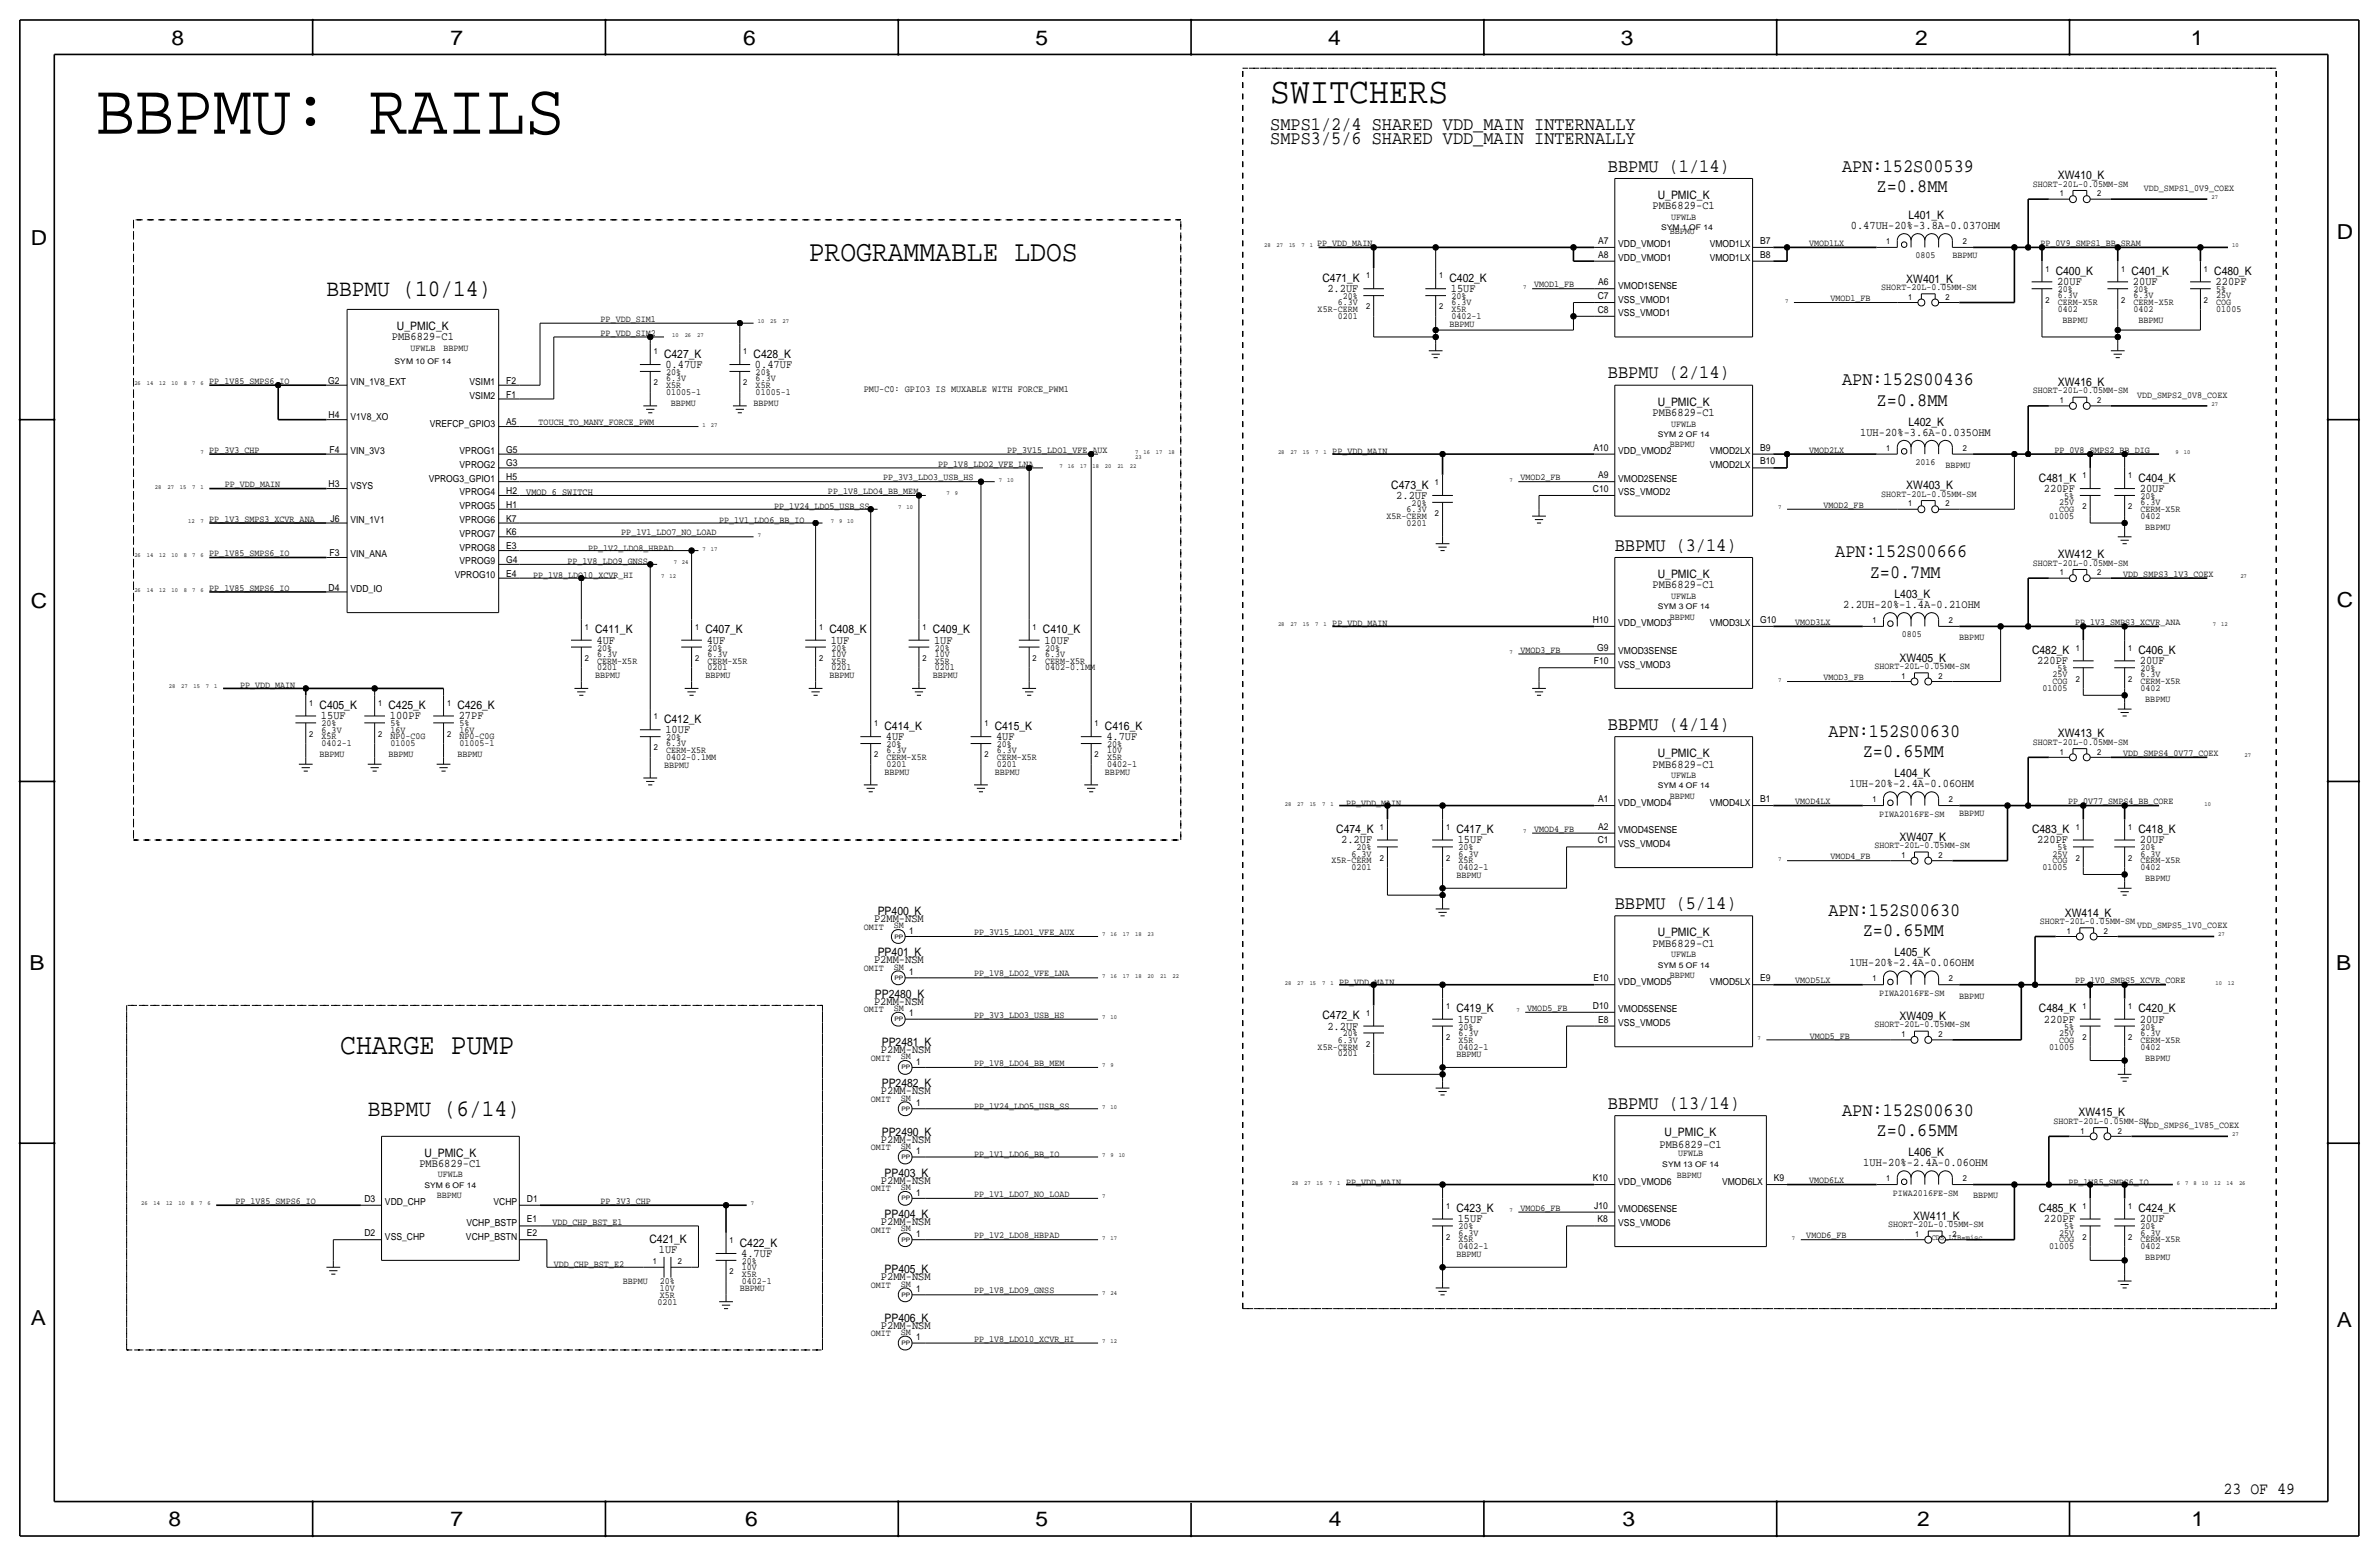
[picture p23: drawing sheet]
<svg xmlns="http://www.w3.org/2000/svg" width="877mm" height="574mm" viewBox="0 0 877 574" stroke-linecap="round" stroke-linejoin="round" font-family="sans-serif">
<defs><g id="words">
<text font-size="26.9" x="35.3" y="49.3">BBPMU: RAILS</text>
<text font-size="13.6" x="468.3" y="37.8">SWITCHERS</text>
<g font-size="10.9">
<text x="298.1" y="96.3">PROGRAMMABLE LDOS</text>
<text x="125.4" y="388.4">CHARGE PUMP</text>
</g>
<g font-size="8.7">
<text x="120.3" y="109">BBPMU (10/14)</text>
<text x="135.6" y="411.2">BBPMU (6/14)</text>
</g>
<g font-size="7.6">
<text x="63.2" y="16.5">8</text>
<text x="166.1" y="16.5">7</text>
<text x="274" y="16.5">6</text>
<text x="381.7" y="16.5">5</text>
<text x="489.7" y="16.5">4</text>
<text x="597.6" y="16.5">3</text>
<text x="706.1" y="16.5">2</text>
<text x="807.7" y="16.5">1</text>
<text x="861.5" y="88.1">D</text>
<text x="11.4" y="90.4">D</text>
<text x="11.4" y="224.3">C</text>
<text x="861.5" y="223.8">C</text>
<text x="10.8" y="357.6">B</text>
<text x="861.3" y="357.4">B</text>
<text x="11.3" y="488.4">A</text>
<text x="861.5" y="489.2">A</text>
<text x="62.2" y="562.6">8</text>
<text x="166" y="562.6">7</text>
<text x="274.8" y="562.6">6</text>
<text x="381.7" y="562.6">5</text>
<text x="489.9" y="562.6">4</text>
<text x="598.1" y="562.6">3</text>
<text x="706.8" y="562.6">2</text>
<text x="807.9" y="562.6">1</text>
</g>
<g font-size="7">
<text x="468.3" y="48">SMPS1/2/4 SHARED VDD_MAIN INTERNALLY</text>
<text x="468.3" y="53.1">SMPS3/5/6 SHARED VDD_MAIN INTERNALLY</text>
<text x="592.8" y="63.2">BBPMU (1/14)</text>
<text x="679.1" y="63.3">APN:152S00539</text>
<text x="691.8" y="70.9">Z=0.8MM</text>
<text x="592.8" y="139.4">BBPMU (2/14)</text>
<text x="679.1" y="142">APN:152S00436</text>
<text x="691.8" y="149.6">Z=0.8MM</text>
<text x="595.3" y="202.9">BBPMU (3/14)</text>
<text x="676.6" y="205.5">APN:152S00666</text>
<text x="689.3" y="213.1">Z=0.7MM</text>
<text x="592.8" y="269">BBPMU (4/14)</text>
<text x="674.1" y="271.5">APN:152S00630</text>
<text x="686.8" y="279.1">Z=0.65MM</text>
<text x="595.3" y="335">BBPMU (5/14)</text>
<text x="674.1" y="337.6">APN:152S00630</text>
<text x="686.8" y="345.2">Z=0.65MM</text>
<text x="592.8" y="408.7">BBPMU (13/14)</text>
<text x="679.1" y="411.2">APN:152S00630</text>
<text x="691.8" y="418.9">Z=0.65MM</text>
</g>
<text font-size="6.2" x="819.7" y="550.8">23 OF 49</text>
<g font-size="4.3">
<text x="758.7" y="66">XW410_K</text>
<text x="609.3" y="77.2">PMB6829-C1</text>
<text x="611.2" y="73.4">U_PMIC_K</text>
<text x="703.5" y="80.8">L401_K</text>
<text x="682.4" y="84.3">0.47UH-20%-3.8A-0.037OHM</text>
<text x="757.9" y="101.3">C400_K</text>
<text x="785.8" y="101.3">C401_K</text>
<text x="816.3" y="101.3">C480_K</text>
<text x="487.5" y="103.9">C471_K</text>
<text x="489.4" y="107.7">2.2UF</text>
<text x="534.4" y="103.9">C402_K</text>
<text x="534.9" y="107.7">15UF</text>
<text x="702.8" y="104.1">XW401_K</text>
<text x="758.4" y="105.2">20UF</text>
<text x="786.3" y="105.2">20UF</text>
<text x="816.8" y="105.2">220PF</text>
<text x="144.4" y="125.5">PMB6829-C1</text>
<text x="146.3" y="121.7">U_PMIC_K</text>
<text x="244.8" y="131.8">C427_K</text>
<text x="277.8" y="131.8">C428_K</text>
<text x="245.3" y="135.6">0.47UF</text>
<text x="278.3" y="135.6">0.47UF</text>
<text x="758.7" y="142.2">XW416_K</text>
<text x="611.2" y="149.6">U_PMIC_K</text>
<text x="609.3" y="153.4">PMB6829-C1</text>
<text x="685.8" y="160.5">1UH-20%-3.6A-0.035OHM</text>
<text x="703.5" y="157">L402_K</text>
<text x="751.7" y="177.5">C481_K</text>
<text x="788.4" y="177.5">C404_K</text>
<text x="512.9" y="180.1">C473_K</text>
<text x="514.8" y="183.9">2.2UF</text>
<text x="702.8" y="180.3">XW403_K</text>
<text x="753.5" y="181.4">220PF</text>
<text x="788.9" y="181.4">20UF</text>
<text x="758.7" y="205.7">XW412_K</text>
<text x="611.2" y="213.1">U_PMIC_K</text>
<text x="609.3" y="216.9">PMB6829-C1</text>
<text x="698.5" y="220.5">L403_K</text>
<text x="679.6" y="224">2.2UH-20%-1.4A-0.21OHM</text>
<text x="219.4" y="233.4">C411_K</text>
<text x="260" y="233.4">C407_K</text>
<text x="305.8" y="233.4">C408_K</text>
<text x="343.9" y="233.4">C409_K</text>
<text x="384.5" y="233.4">C410_K</text>
<text x="219.9" y="237.2">4UF</text>
<text x="260.6" y="237.2">4UF</text>
<text x="306.3" y="237.2">1UF</text>
<text x="344.4" y="237.2">1UF</text>
<text x="385" y="237.2">10UF</text>
<text x="700.3" y="243.8">XW405_K</text>
<text x="749.2" y="241">C482_K</text>
<text x="751" y="244.9">220PF</text>
<text x="788.4" y="241">C406_K</text>
<text x="788.9" y="244.9">20UF</text>
<text x="117.8" y="261.4">C405_K</text>
<text x="143.2" y="261.4">C425_K</text>
<text x="168.6" y="261.4">C426_K</text>
<text x="118.3" y="265.2">15UF</text>
<text x="143.7" y="265.2">100PF</text>
<text x="169.1" y="265.2">27PF</text>
<text x="244.8" y="266.4">C412_K</text>
<text x="326.1" y="269">C414_K</text>
<text x="366.7" y="269">C415_K</text>
<text x="407.4" y="269">C416_K</text>
<text x="245.3" y="270.3">10UF</text>
<text x="326.6" y="272.8">4UF</text>
<text x="367.2" y="272.8">4UF</text>
<text x="407.9" y="272.8">4.7UF</text>
<text x="758.7" y="271.8">XW413_K</text>
<text x="611.2" y="279.1">U_PMIC_K</text>
<text x="609.3" y="283">PMB6829-C1</text>
<text x="698.5" y="286.5">L404_K</text>
<text x="681.9" y="290.1">1UH-20%-2.4A-0.06OHM</text>
<text x="492.6" y="307.1">C474_K</text>
<text x="494.5" y="310.9">2.2UF</text>
<text x="536.9" y="307.1">C417_K</text>
<text x="537.4" y="310.9">15UF</text>
<text x="700.3" y="309.9">XW407_K</text>
<text x="749.2" y="307.1">C483_K</text>
<text x="751" y="310.9">220PF</text>
<text x="788.4" y="307.1">C418_K</text>
<text x="788.9" y="310.9">20UF</text>
<text x="322.2" y="339.9">P2MM-NSM</text>
<text x="323.6" y="337.3">PP400_K</text>
<text x="761.2" y="337.8">XW414_K</text>
<text x="611.2" y="345.2">U_PMIC_K</text>
<text x="323.6" y="352.6">PP401_K</text>
<text x="609.3" y="349">PMB6829-C1</text>
<text x="698.5" y="352.6">L405_K</text>
<text x="322.2" y="355.1">P2MM-NSM</text>
<text x="681.9" y="356.1">1UH-20%-2.4A-0.06OHM</text>
<text x="322.2" y="370.3">P2MM-NSM</text>
<text x="322.5" y="367.8">PP2480_K</text>
<text x="487.5" y="375.7">C472_K</text>
<text x="536.9" y="373.1">C419_K</text>
<text x="537.4" y="376.9">15UF</text>
<text x="700.3" y="375.9">XW409_K</text>
<text x="751.7" y="373.1">C484_K</text>
<text x="753.5" y="376.9">220PF</text>
<text x="788.4" y="373.1">C420_K</text>
<text x="788.9" y="376.9">20UF</text>
<text x="489.4" y="379.5">2.2UF</text>
<text x="324.8" y="388.1">P2MM-NSM</text>
<text x="325.1" y="385.6">PP2481_K</text>
<text x="325.1" y="400.8">PP2482_K</text>
<text x="324.8" y="403.4">P2MM-NSM</text>
<text x="766.3" y="411.5">XW415_K</text>
<text x="325.1" y="418.6">PP2490_K</text>
<text x="613.7" y="418.8">U_PMIC_K</text>
<text x="324.8" y="421.1">P2MM-NSM</text>
<text x="611.8" y="423.1">PMB6829-C1</text>
<text x="154.6" y="430.3">PMB6829-C1</text>
<text x="156.5" y="426.5">U_PMIC_K</text>
<text x="686.9" y="429.8">1UH-20%-2.4A-0.06OHM</text>
<text x="703.5" y="426.2">L406_K</text>
<text x="324.8" y="436.4">P2MM-NSM</text>
<text x="326.1" y="433.8">PP403_K</text>
<text x="326.1" y="449.1">PP404_K</text>
<text x="536.9" y="446.8">C423_K</text>
<text x="705.3" y="449.6">XW411_K</text>
<text x="751.7" y="446.8">C485_K</text>
<text x="788.4" y="446.8">C424_K</text>
<text x="324.8" y="451.6">P2MM-NSM</text>
<text x="537.4" y="450.6">15UF</text>
<text x="753.5" y="450.6">220PF</text>
<text x="788.9" y="450.6">20UF</text>
<text x="239.4" y="458.2">C421_K</text>
<text x="272.7" y="459.5">C422_K</text>
<text x="242.9" y="462">1UF</text>
<text x="273.3" y="463.3">4.7UF</text>
<text x="324.8" y="471.9">P2MM-NSM</text>
<text x="326.1" y="469.4">PP405_K</text>
<text x="324.8" y="489.7">P2MM-NSM</text>
<text x="326.1" y="487.2">PP406_K</text>
</g>
<g font-size="3.5">
<text x="749.4" y="68.8">SHORT-20L-0.05MM-SM</text>
<text x="790.4" y="70.4">VDD_SMPS1_0V9_COEX</text>
<text x="616.1" y="81">UFWLB</text>
<text x="589.2" y="89.9">A7</text>
<text x="615.6" y="86.1">BBPMU</text>
<text x="648.9" y="89.9">B7</text>
<text x="485.6" y="90.7">PP_VDD_MAIN</text>
<text x="589.2" y="95">A8</text>
<text x="596.6" y="91.2">VDD_VMOD1</text>
<text x="630.3" y="91.2">VMOD1LX</text>
<text x="648.9" y="95">B8</text>
<text x="666.9" y="90.7">VMOD1LX</text>
<text x="706.2" y="95.2">0805</text>
<text x="719.8" y="95">BBPMU</text>
<text x="752.3" y="90.7">PP_0V9_SMPS1_BB_SRAM</text>
<text x="596.6" y="96.3">VDD_VMOD1</text>
<text x="630.3" y="96.3">VMOD1LX</text>
<text x="565.6" y="105.9">VMOD1_FB</text>
<text x="589.2" y="105.2">A6</text>
<text x="596.6" y="106.4">VMOD1SENSE</text>
<text x="693.6" y="106.9">SHORT-20L-0.05MM-SM</text>
<text x="758.6" y="107.7">20%</text>
<text x="786.6" y="107.7">20%</text>
<text x="817.1" y="107.7">5%</text>
<text x="493.2" y="112.5">6.3V</text>
<text x="495" y="110.2">20%</text>
<text x="535.1" y="112.5">6.3V</text>
<text x="535.1" y="110.2">20%</text>
<text x="589" y="110.2">C7</text>
<text x="596.6" y="111.5">VSS_VMOD1</text>
<text x="674.8" y="111">VMOD1_FB</text>
<text x="758.6" y="110">6.3V</text>
<text x="758.6" y="112.5">CERM-X5R</text>
<text x="786.6" y="110">6.3V</text>
<text x="786.6" y="112.5">CERM-X5R</text>
<text x="817.1" y="110">25V</text>
<text x="817.1" y="112.5">COG</text>
<text x="221.4" y="118.6">PP_VDD_SIM1</text>
<text x="485.8" y="115.1">X5R-CERM</text>
<text x="493.2" y="117.6">0201</text>
<text x="535.1" y="117.6">0402-1</text>
<text x="535.1" y="115.1">X5R</text>
<text x="589" y="115.3">C8</text>
<text x="596.6" y="116.6">VSS_VMOD1</text>
<text x="758.6" y="115.1">0402</text>
<text x="760.4" y="119.1">BBPMU</text>
<text x="786.6" y="115.1">0402</text>
<text x="788.4" y="119.1">BBPMU</text>
<text x="817.1" y="115.1">01005</text>
<text x="221.4" y="123.7">PP_VDD_SIM2</text>
<text x="534.4" y="120.4">BBPMU</text>
<text x="151.3" y="129.3">UFWLB</text>
<text x="163.5" y="129.3">BBPMU</text>
<text x="77.2" y="141.5">PP_1V85_SMPS6_IO</text>
<text x="121" y="141.5">G2</text>
<text x="129.2" y="142">VIN_1V8_EXT</text>
<text x="173.1" y="142">VSIM1</text>
<text x="186.6" y="141.5">F2</text>
<text x="245.6" y="138.2">20%</text>
<text x="245.6" y="143">X5R</text>
<text x="245.6" y="140.5">6.3V</text>
<text x="278.6" y="140.5">6.3V</text>
<text x="278.6" y="138.2">20%</text>
<text x="278.6" y="143">X5R</text>
<text x="173.1" y="147.1">VSIM2</text>
<text x="186.6" y="146.6">F1</text>
<text x="245.6" y="145.5">01005-1</text>
<text x="247.3" y="149.6">BBPMU</text>
<text x="277.8" y="149.6">BBPMU</text>
<text x="278.6" y="145.5">01005-1</text>
<text x="318.5" y="144.5">PMU-C0: GPIO3 IS MUXABLE WITH FORCE_PWM1</text>
<text x="749.4" y="145">SHORT-20L-0.05MM-SM</text>
<text x="787.9" y="146.6">VDD_SMPS2_0V8_COEX</text>
<text x="121.1" y="154.2">H4</text>
<text x="129.2" y="154.7">V1V8_XO</text>
<text x="158.4" y="157.2">VREFCP_GPIO3</text>
<text x="186.6" y="156.7">A5</text>
<text x="198.6" y="156.7">TOUCH_TO_MANY_FORCE_PWM</text>
<text x="616.1" y="157.2">UFWLB</text>
<text x="77.2" y="166.9">PP_3V3_CHP</text>
<text x="121.5" y="166.9">F4</text>
<text x="129.2" y="167.4">VIN_3V3</text>
<text x="169.4" y="167.4">VPROG1</text>
<text x="186.6" y="166.9">G5</text>
<text x="371.3" y="166.9">PP_3V15_LDO1_VFE_AUX</text>
<text x="491.2" y="167.4">PP_VDD_MAIN</text>
<text x="587.4" y="166.1">A10</text>
<text x="596.6" y="167.4">VDD_VMOD2</text>
<text x="615.6" y="164.8">BBPMU</text>
<text x="630.3" y="167.4">VMOD2LX</text>
<text x="648.9" y="166.1">B9</text>
<text x="666.9" y="166.9">VMOD2LX</text>
<text x="757.4" y="166.9">PP_0V8_SMPS2_BB_DIG</text>
<text x="169.4" y="172.5">VPROG2</text>
<text x="186.6" y="171.9">G3</text>
<text x="345.9" y="172">PP_1V8_LDO2_VFE_LNA</text>
<text x="630.3" y="172.5">VMOD2LX</text>
<text x="648.9" y="171.2">B10</text>
<text x="706.2" y="171.4">2016</text>
<text x="717.2" y="172.5">BBPMU</text>
<text x="82.9" y="179.3">PP_VDD_MAIN</text>
<text x="121.1" y="179.6">H3</text>
<text x="158.1" y="177.5">VPROG3_GPIO1</text>
<text x="186.6" y="177">H5</text>
<text x="325.6" y="177">PP_3V3_LDO3_USB_HS</text>
<text x="560.5" y="177">VMOD2_FB</text>
<text x="589.2" y="176.3">A9</text>
<text x="596.6" y="177.5">VMOD2SENSE</text>
<text x="129.2" y="180.1">VSYS</text>
<text x="169.4" y="182.6">VPROG4</text>
<text x="186.6" y="182.1">H2</text>
<text x="194" y="182.6">VMOD 6 SWITCH</text>
<text x="305.3" y="182.1">PP_1V8_LDO4_BB_MEM</text>
<text x="587.3" y="181.4">C10</text>
<text x="596.6" y="182.6">VSS_VMOD2</text>
<text x="693.6" y="183.1">SHORT-20L-0.05MM-SM</text>
<text x="761" y="183.9">5%</text>
<text x="789.1" y="183.9">20%</text>
<text x="169.4" y="187.7">VPROG5</text>
<text x="186.6" y="187.2">H1</text>
<text x="285.4" y="187.7">PP_1V24_LDO5_USB_SS</text>
<text x="511.2" y="191.3">X5R-CERM</text>
<text x="518.6" y="188.7">6.3V</text>
<text x="520.4" y="186.4">20%</text>
<text x="672.3" y="187.2">VMOD2_FB</text>
<text x="755.5" y="191.3">01005</text>
<text x="759.2" y="186.2">25V</text>
<text x="759.2" y="188.7">COG</text>
<text x="789.1" y="186.2">6.3V</text>
<text x="789.1" y="191.3">0402</text>
<text x="789.1" y="188.7">CERM-X5R</text>
<text x="77.2" y="192.3">PP_1V3_SMPS3_XCVR_ANA</text>
<text x="121.8" y="192.3">J6</text>
<text x="129.2" y="192.8">VIN_1V1</text>
<text x="169.4" y="192.8">VPROG6</text>
<text x="169.4" y="197.9">VPROG7</text>
<text x="186.6" y="197.4">K6</text>
<text x="186.6" y="192.3">K7</text>
<text x="229.1" y="197.4">PP_1V1_LDO7_NO_LOAD</text>
<text x="265.1" y="192.8">PP_1V1_LDO6_BB_IO</text>
<text x="518.6" y="193.8">0201</text>
<text x="790.9" y="195.3">BBPMU</text>
<text x="169.4" y="202.9">VPROG8</text>
<text x="186.6" y="202.4">E3</text>
<text x="216.9" y="202.9">PP_1V2_LDO8_HBPAD</text>
<text x="77.2" y="205">PP_1V85_SMPS6_IO</text>
<text x="121.5" y="205">F3</text>
<text x="129.2" y="205.5">VIN_ANA</text>
<text x="169.4" y="208">VPROG9</text>
<text x="186.6" y="207.5">G4</text>
<text x="209.2" y="208">PP_1V8_LDO9_GNSS</text>
<text x="749.4" y="208.5">SHORT-20L-0.05MM-SM</text>
<text x="167.7" y="213.1">VPROG10</text>
<text x="186.6" y="212.6">E4</text>
<text x="196.5" y="213.1">PP_1V8_LDO10_XCVR_HI</text>
<text x="782.8" y="212.6">VDD_SMPS3_1V3_COEX</text>
<text x="77.2" y="217.7">PP_1V85_SMPS6_IO</text>
<text x="121.1" y="217.7">D4</text>
<text x="129.2" y="218.2">VDD_IO</text>
<text x="616.1" y="220.7">UFWLB</text>
<text x="491.2" y="230.9">PP_VDD_MAIN</text>
<text x="587.3" y="229.6">H10</text>
<text x="596.6" y="230.9">VDD_VMOD3</text>
<text x="615.6" y="228.3">BBPMU</text>
<text x="630.3" y="230.9">VMOD3LX</text>
<text x="648.9" y="229.6">G10</text>
<text x="661.9" y="230.4">VMOD3LX</text>
<text x="765" y="230.4">PP_1V3_SMPS3_XCVR_ANA</text>
<text x="220.2" y="239.8">20%</text>
<text x="260.8" y="239.8">20%</text>
<text x="306.5" y="239.8">20%</text>
<text x="344.6" y="239.8">20%</text>
<text x="385.3" y="239.8">20%</text>
<text x="588.8" y="239.8">G9</text>
<text x="701.1" y="234.9">0805</text>
<text x="722.3" y="236">BBPMU</text>
<text x="220.2" y="242.1">6.3V</text>
<text x="220.2" y="244.6">CERM-X5R</text>
<text x="260.8" y="242.1">6.3V</text>
<text x="260.8" y="244.6">CERM-X5R</text>
<text x="306.5" y="242.1">10V</text>
<text x="306.5" y="244.6">X5R</text>
<text x="344.6" y="242.1">10V</text>
<text x="344.6" y="244.6">X5R</text>
<text x="385.3" y="242.1">6.3V</text>
<text x="385.3" y="244.6">CERM-X5R</text>
<text x="560.5" y="240.5">VMOD3_FB</text>
<text x="587.6" y="244.9">F10</text>
<text x="596.6" y="241">VMOD3SENSE</text>
<text x="219.4" y="249.9">BBPMU</text>
<text x="220.2" y="247.1">0201</text>
<text x="260" y="249.9">BBPMU</text>
<text x="260.8" y="247.1">0201</text>
<text x="305.8" y="249.9">BBPMU</text>
<text x="306.5" y="247.1">0201</text>
<text x="343.9" y="249.9">BBPMU</text>
<text x="344.6" y="247.1">0201</text>
<text x="385.3" y="247.1">0402-0.1MM</text>
<text x="596.6" y="246.1">VSS_VMOD3</text>
<text x="672.3" y="250.7">VMOD3_FB</text>
<text x="691" y="246.6">SHORT-20L-0.05MM-SM</text>
<text x="756.7" y="249.7">25V</text>
<text x="758.5" y="247.4">5%</text>
<text x="789.1" y="249.7">6.3V</text>
<text x="789.1" y="247.4">20%</text>
<text x="88.5" y="253.4">PP_VDD_MAIN</text>
<text x="753" y="254.8">01005</text>
<text x="756.7" y="252.2">COG</text>
<text x="789.1" y="254.8">0402</text>
<text x="789.1" y="252.2">CERM-X5R</text>
<text x="790.9" y="258.8">BBPMU</text>
<text x="118.6" y="267.7">20%</text>
<text x="144" y="267.7">5%</text>
<text x="169.4" y="267.7">5%</text>
<text x="118.6" y="270">6.3V</text>
<text x="118.6" y="275.1">0402-1</text>
<text x="118.6" y="272.5">X5R</text>
<text x="144" y="275.1">01005</text>
<text x="144" y="272.5">NP0-C0G</text>
<text x="144" y="270">16V</text>
<text x="169.4" y="275.1">01005-1</text>
<text x="169.4" y="272.5">NP0-C0G</text>
<text x="169.4" y="270">16V</text>
<text x="245.6" y="275.1">6.3V</text>
<text x="245.6" y="272.8">20%</text>
<text x="326.8" y="275.3">20%</text>
<text x="367.5" y="275.3">20%</text>
<text x="408.1" y="275.3">20%</text>
<text x="749.4" y="274.6">SHORT-20L-0.05MM-SM</text>
<text x="117.8" y="279.1">BBPMU</text>
<text x="143.2" y="279.1">BBPMU</text>
<text x="168.6" y="279.1">BBPMU</text>
<text x="245.6" y="280.2">0402-0.1MM</text>
<text x="245.6" y="277.6">CERM-X5R</text>
<text x="326.8" y="277.6">6.3V</text>
<text x="326.8" y="280.2">CERM-X5R</text>
<text x="367.5" y="277.6">6.3V</text>
<text x="367.5" y="280.2">CERM-X5R</text>
<text x="408.1" y="277.6">10V</text>
<text x="408.1" y="280.2">X5R</text>
<text x="782.8" y="278.6">VDD_SMPS4_0V77_COEX</text>
<text x="244.8" y="283">BBPMU</text>
<text x="326.1" y="285.5">BBPMU</text>
<text x="326.8" y="282.7">0201</text>
<text x="366.7" y="285.5">BBPMU</text>
<text x="367.5" y="282.7">0201</text>
<text x="407.4" y="285.5">BBPMU</text>
<text x="408.1" y="282.7">0402-1</text>
<text x="616.1" y="286.8">UFWLB</text>
<text x="496.3" y="296.9">PP_VDD_MAIN</text>
<text x="589.2" y="295.7">A1</text>
<text x="596.6" y="296.9">VDD_VMOD4</text>
<text x="615.6" y="294.4">BBPMU</text>
<text x="630.3" y="296.9">VMOD4LX</text>
<text x="648.9" y="295.7">B1</text>
<text x="661.9" y="296.4">VMOD4LX</text>
<text x="762.5" y="296.4">PP_0V77_SMPS4_BB_CORE</text>
<text x="589.2" y="305.8">A2</text>
<text x="692.8" y="301">PIWA2016FE-SM</text>
<text x="722.3" y="300.7">BBPMU</text>
<text x="565.6" y="306.6">VMOD4_FB</text>
<text x="589" y="310.9">C1</text>
<text x="596.6" y="307.1">VMOD4SENSE</text>
<text x="498.3" y="315.7">6.3V</text>
<text x="500.1" y="313.4">20%</text>
<text x="537.7" y="315.7">6.3V</text>
<text x="537.7" y="313.4">20%</text>
<text x="596.6" y="312.2">VSS_VMOD4</text>
<text x="674.8" y="316.8">VMOD4_FB</text>
<text x="691" y="312.7">SHORT-20L-0.05MM-SM</text>
<text x="756.7" y="315.7">25V</text>
<text x="758.5" y="313.4">5%</text>
<text x="789.1" y="315.7">6.3V</text>
<text x="789.1" y="313.4">20%</text>
<text x="490.9" y="318.3">X5R-CERM</text>
<text x="498.3" y="320.8">0201</text>
<text x="536.9" y="323.6">BBPMU</text>
<text x="537.7" y="320.8">0402-1</text>
<text x="537.7" y="318.3">X5R</text>
<text x="753" y="320.8">01005</text>
<text x="756.7" y="318.3">COG</text>
<text x="789.1" y="320.8">0402</text>
<text x="789.1" y="318.3">CERM-X5R</text>
<text x="790.9" y="324.9">BBPMU</text>
<text x="752" y="340.6">SHORT-20L-0.05MM-SM</text>
<text x="318.5" y="342.6">OMIT</text>
<text x="329.6" y="342.1">SM</text>
<text x="335.2" y="344.2">1</text>
<text x="359.1" y="344.7">PP_3V15_LDO1_VFE_AUX</text>
<text x="787.9" y="342.1">VDD_SMPS5_1V0_COEX</text>
<text x="616.1" y="352.8">UFWLB</text>
<text x="318.5" y="357.9">OMIT</text>
<text x="329.6" y="357.4">SM</text>
<text x="335.2" y="359.4">1</text>
<text x="359.1" y="359.9">PP_1V8_LDO2_VFE_LNA</text>
<text x="493.7" y="363">PP_VDD_MAIN</text>
<text x="587.4" y="361.7">E10</text>
<text x="596.6" y="363">VDD_VMOD5</text>
<text x="615.6" y="360.4">BBPMU</text>
<text x="630.3" y="363">VMOD5LX</text>
<text x="648.9" y="361.7">E9</text>
<text x="661.9" y="362.5">VMOD5LX</text>
<text x="765" y="362.5">PP_1V0_SMPS5_XCVR_CORE</text>
<text x="587.3" y="371.9">D10</text>
<text x="692.8" y="367">PIWA2016FE-SM</text>
<text x="722.3" y="368">BBPMU</text>
<text x="318.5" y="373.1">OMIT</text>
<text x="329.6" y="372.6">SM</text>
<text x="335.2" y="374.6">1</text>
<text x="359.1" y="375.2">PP_3V3_LDO3_USB_HS</text>
<text x="563.1" y="372.6">VMOD5_FB</text>
<text x="589.2" y="376.9">E8</text>
<text x="596.6" y="373.1">VMOD5SENSE</text>
<text x="495" y="382">20%</text>
<text x="537.7" y="381.8">6.3V</text>
<text x="537.7" y="379.5">20%</text>
<text x="596.6" y="378.2">VSS_VMOD5</text>
<text x="667.2" y="382.8">VMOD5_FB</text>
<text x="691" y="378.7">SHORT-20L-0.05MM-SM</text>
<text x="759.2" y="381.8">25V</text>
<text x="761" y="379.5">5%</text>
<text x="789.1" y="381.8">6.3V</text>
<text x="789.1" y="379.5">20%</text>
<text x="485.8" y="386.8">X5R-CERM</text>
<text x="493.2" y="384.3">6.3V</text>
<text x="493.2" y="389.4">0201</text>
<text x="536.9" y="389.6">BBPMU</text>
<text x="537.7" y="386.8">0402-1</text>
<text x="537.7" y="384.3">X5R</text>
<text x="755.5" y="386.8">01005</text>
<text x="759.2" y="384.3">COG</text>
<text x="789.1" y="386.8">0402</text>
<text x="789.1" y="384.3">CERM-X5R</text>
<text x="321" y="390.9">OMIT</text>
<text x="332.1" y="390.4">SM</text>
<text x="337.8" y="392.4">1</text>
<text x="359.1" y="392.9">PP_1V8_LDO4_BB_MEM</text>
<text x="790.9" y="390.9">BBPMU</text>
<text x="321" y="406.1">OMIT</text>
<text x="332.1" y="405.6">SM</text>
<text x="337.8" y="407.7">1</text>
<text x="359.1" y="408.7">PP_1V24_LDO5_USB_SS</text>
<text x="757.1" y="414.3">SHORT-20L-0.05MM-SM</text>
<text x="790.4" y="415.8">VDD_SMPS6_1V85_COEX</text>
<text x="321" y="423.9">OMIT</text>
<text x="332.1" y="423.4">SM</text>
<text x="337.8" y="425.4">1</text>
<text x="359.1" y="426.5">PP_1V1_LDO6_BB_IO</text>
<text x="618.6" y="426.1">UFWLB</text>
<text x="161.4" y="433.8">UFWLB</text>
<text x="496.3" y="436.6">PP_VDD_MAIN</text>
<text x="587.2" y="435.4">K10</text>
<text x="596.6" y="436.6">VDD_VMOD6</text>
<text x="618.2" y="434.1">BBPMU</text>
<text x="634.9" y="436.6">VMOD6LX</text>
<text x="654" y="435.4">K9</text>
<text x="666.9" y="436.1">VMOD6LX</text>
<text x="762.6" y="436.6">PP_1V85_SMPS6_IO</text>
<text x="86.8" y="443.8">PP_1V85_SMPS6_IO</text>
<text x="134.4" y="443">D3</text>
<text x="161" y="441.7">BBPMU</text>
<text x="194.3" y="443">D1</text>
<text x="221.4" y="443.7">PP_3V3_CHP</text>
<text x="321" y="439.2">OMIT</text>
<text x="332.1" y="438.7">SM</text>
<text x="337.8" y="440.7">1</text>
<text x="359.1" y="441.2">PP_1V1_LDO7_NO_LOAD</text>
<text x="697.8" y="440.7">PIWA2016FE-SM</text>
<text x="727.4" y="441.7">BBPMU</text>
<text x="141.9" y="444.2">VDD_CHP</text>
<text x="181.9" y="444.2">VCHP</text>
<text x="560.5" y="446.3">VMOD6_FB</text>
<text x="587.7" y="445.5">J10</text>
<text x="596.6" y="446.8">VMOD6SENSE</text>
<text x="134.4" y="455.7">D2</text>
<text x="172" y="451.9">VCHP_BSTP</text>
<text x="194.3" y="450.6">E1</text>
<text x="194.3" y="455.7">E2</text>
<text x="203.6" y="451.4">VDD_CHP_BST_E1</text>
<text x="321" y="454.4">OMIT</text>
<text x="332.1" y="453.9">SM</text>
<text x="337.8" y="455.9">1</text>
<text x="537.7" y="455.4">6.3V</text>
<text x="537.7" y="453.1">20%</text>
<text x="588.9" y="450.6">K8</text>
<text x="596.6" y="451.9">VSS_VMOD6</text>
<text x="696.1" y="452.4">SHORT-20L-0.05MM-SM</text>
<text x="759.2" y="455.4">25V</text>
<text x="761" y="453.1">5%</text>
<text x="789.1" y="455.4">6.3V</text>
<text x="789.1" y="453.1">20%</text>
<text x="141.9" y="456.9">VSS_CHP</text>
<text x="171.8" y="456.9">VCHP_BSTN</text>
<text x="359.1" y="456.4">PP_1V2_LDO8_HBPAD</text>
<text x="537.7" y="460.5">0402-1</text>
<text x="537.7" y="458">X5R</text>
<text x="665.9" y="456.4">VMOD6_FB</text>
<text x="755.5" y="460.5">01005</text>
<text x="759.2" y="458">COG</text>
<text x="789.1" y="460.5">0402</text>
<text x="789.1" y="458">CERM-X5R</text>
<text x="204.2" y="467.1">VDD_CHP_BST_E2</text>
<text x="273.5" y="465.8">20%</text>
<text x="536.9" y="463.3">BBPMU</text>
<text x="790.9" y="464.6">BBPMU</text>
<text x="229.6" y="473.5">BBPMU</text>
<text x="243.3" y="473.5">20%</text>
<text x="273.5" y="468.1">10V</text>
<text x="273.5" y="473.2">0402-1</text>
<text x="273.5" y="470.7">X5R</text>
<text x="243.3" y="476">10V</text>
<text x="243.3" y="478.5">X5R</text>
<text x="272.7" y="476">BBPMU</text>
<text x="321" y="474.7">OMIT</text>
<text x="332.1" y="474.2">SM</text>
<text x="337.8" y="476.3">1</text>
<text x="359.1" y="476.8">PP_1V8_LDO9_GNSS</text>
<text x="242.4" y="481.1">0201</text>
<text x="332.1" y="492">SM</text>
<text x="321" y="492.5">OMIT</text>
<text x="337.8" y="494">1</text>
<text x="359.1" y="494.5">PP_1V8_LDO10_XCVR_HI</text>
</g>
<g font-size="3.1">
<text x="759.4" y="72.4">1</text>
<text x="773.1" y="72.4">2</text>
<text x="695.4" y="89.9">1</text>
<text x="723.6" y="89.9">2</text>
<text x="754.1" y="100.1">1</text>
<text x="782" y="100.1">1</text>
<text x="812.5" y="100.1">1</text>
<text x="503.6" y="102.6">1</text>
<text x="530.6" y="102.6">1</text>
<text x="703.5" y="110.5">1</text>
<text x="717.2" y="110.5">2</text>
<text x="754.1" y="111.5">2</text>
<text x="782" y="111.5">2</text>
<text x="812.5" y="111.5">2</text>
<text x="503.6" y="114">2</text>
<text x="530.6" y="114">2</text>
<text x="241" y="130.6">1</text>
<text x="274" y="130.6">1</text>
<text x="241" y="142">2</text>
<text x="274" y="142">2</text>
<text x="759.4" y="148.6">1</text>
<text x="773.1" y="148.6">2</text>
<text x="695.4" y="166.1">1</text>
<text x="723.6" y="166.1">2</text>
<text x="529" y="178.8">1</text>
<text x="767.8" y="176.3">1</text>
<text x="784.6" y="176.3">1</text>
<text x="529" y="190.2">2</text>
<text x="703.5" y="186.7">1</text>
<text x="717.2" y="186.7">2</text>
<text x="767.8" y="187.7">2</text>
<text x="784.6" y="187.7">2</text>
<text x="759.4" y="212.1">1</text>
<text x="773.1" y="212.1">2</text>
<text x="215.6" y="232.2">1</text>
<text x="256.2" y="232.2">1</text>
<text x="302" y="232.2">1</text>
<text x="340.1" y="232.2">1</text>
<text x="380.7" y="232.2">1</text>
<text x="690.3" y="229.6">1</text>
<text x="718.5" y="229.6">2</text>
<text x="765.2" y="239.8">1</text>
<text x="784.6" y="239.8">1</text>
<text x="215.6" y="243.6">2</text>
<text x="256.2" y="243.6">2</text>
<text x="302" y="243.6">2</text>
<text x="340.1" y="243.6">2</text>
<text x="380.7" y="243.6">2</text>
<text x="701" y="250.2">1</text>
<text x="714.7" y="250.2">2</text>
<text x="765.2" y="251.2">2</text>
<text x="784.6" y="251.2">2</text>
<text x="114" y="260.1">1</text>
<text x="139.4" y="260.1">1</text>
<text x="164.8" y="260.1">1</text>
<text x="241" y="265.2">1</text>
<text x="322.3" y="267.7">1</text>
<text x="362.9" y="267.7">1</text>
<text x="403.6" y="267.7">1</text>
<text x="114" y="271.5">2</text>
<text x="139.4" y="271.5">2</text>
<text x="164.8" y="271.5">2</text>
<text x="241" y="276.6">2</text>
<text x="322.3" y="279.1">2</text>
<text x="362.9" y="279.1">2</text>
<text x="403.6" y="279.1">2</text>
<text x="759.4" y="278.1">1</text>
<text x="773.1" y="278.1">2</text>
<text x="690.3" y="295.7">1</text>
<text x="718.5" y="295.7">2</text>
<text x="508.7" y="305.8">1</text>
<text x="533.1" y="305.8">1</text>
<text x="765.2" y="305.8">1</text>
<text x="784.6" y="305.8">1</text>
<text x="508.7" y="317.2">2</text>
<text x="533.1" y="317.2">2</text>
<text x="701" y="316.2">1</text>
<text x="714.7" y="316.2">2</text>
<text x="765.2" y="317.2">2</text>
<text x="784.6" y="317.2">2</text>
<text x="761.9" y="344.2">1</text>
<text x="775.7" y="344.2">2</text>
<text x="690.3" y="361.7">1</text>
<text x="718.5" y="361.7">2</text>
<text x="533.1" y="371.9">1</text>
<text x="767.8" y="371.9">1</text>
<text x="784.6" y="371.9">1</text>
<text x="503.6" y="374.4">1</text>
<text x="533.1" y="383.3">2</text>
<text x="701" y="382.3">1</text>
<text x="714.7" y="382.3">2</text>
<text x="767.8" y="383.3">2</text>
<text x="784.6" y="383.3">2</text>
<text x="503.6" y="385.8">2</text>
<text x="767" y="417.8">1</text>
<text x="780.7" y="417.8">2</text>
<text x="695.4" y="435.4">1</text>
<text x="723.6" y="435.4">2</text>
<text x="533.1" y="445.5">1</text>
<text x="767.8" y="445.5">1</text>
<text x="784.6" y="445.5">1</text>
<text x="706.1" y="455.9">1</text>
<text x="719.8" y="455.9">2</text>
<text x="268.9" y="458.2">1</text>
<text x="533.1" y="456.9">2</text>
<text x="767.8" y="456.9">2</text>
<text x="784.6" y="456.9">2</text>
<text x="240.7" y="465.8">1</text>
<text x="249.9" y="465.8">2</text>
<text x="268.9" y="469.6">2</text>
</g>
<g font-size="2.9">
<text x="612.4" y="84.8">SYM 1 OF 14</text>
<text x="145.5" y="134.3">SYM 10 OF 14</text>
<text x="611.2" y="161">SYM 2 OF 14</text>
<text x="611.2" y="224.5">SYM 3 OF 14</text>
<text x="611.2" y="290.6">SYM 4 OF 14</text>
<text x="611.2" y="356.6">SYM 5 OF 14</text>
<text x="612.8" y="430.2">SYM 13 OF 14</text>
<text x="156.5" y="437.9">SYM 6 OF 14</text>
<text x="712.2" y="456.9">CDS_LIB=misc</text>
</g>
<g font-size="2.3">
<text x="815.3" y="73.4">27</text>
<text x="466.1" y="91.2">28</text>
<text x="470.7" y="91.2">27</text>
<text x="475.2" y="91.2">15</text>
<text x="479.8" y="91.2">7</text>
<text x="482.8" y="91.2">1</text>
<text x="822.9" y="91.2">10</text>
<text x="561.6" y="106.4">7</text>
<text x="658.1" y="111.5">7</text>
<text x="279.4" y="119.1">10</text>
<text x="283.9" y="119.1">25</text>
<text x="288.5" y="119.1">27</text>
<text x="247.9" y="124.2">10</text>
<text x="252.4" y="124.2">26</text>
<text x="257" y="124.2">27</text>
<text x="49.5" y="142">26</text>
<text x="54.1" y="142">14</text>
<text x="58.7" y="142">12</text>
<text x="63.2" y="142">10</text>
<text x="67.8" y="142">8</text>
<text x="70.9" y="142">7</text>
<text x="73.9" y="142">6</text>
<text x="815.3" y="149.6">27</text>
<text x="259" y="157.2">1</text>
<text x="262.1" y="157.2">27</text>
<text x="73.9" y="167.4">7</text>
<text x="418.5" y="167.4">7</text>
<text x="421.6" y="167.4">16</text>
<text x="426.2" y="167.4">17</text>
<text x="430.7" y="167.4">18</text>
<text x="471.2" y="167.4">28</text>
<text x="475.7" y="167.4">27</text>
<text x="480.3" y="167.4">15</text>
<text x="484.9" y="167.4">7</text>
<text x="487.9" y="167.4">1</text>
<text x="802.1" y="167.4">9</text>
<text x="805.1" y="167.4">10</text>
<text x="390.6" y="172.5">7</text>
<text x="393.6" y="172.5">16</text>
<text x="398.2" y="172.5">17</text>
<text x="402.8" y="172.5">18</text>
<text x="407.4" y="172.5">20</text>
<text x="411.9" y="172.5">21</text>
<text x="416.5" y="172.5">22</text>
<text x="418.5" y="169.2">23</text>
<text x="368.2" y="177.5">7</text>
<text x="371.3" y="177.5">10</text>
<text x="556.5" y="177.5">7</text>
<text x="57.1" y="180.1">28</text>
<text x="61.7" y="180.1">27</text>
<text x="66.3" y="180.1">15</text>
<text x="70.9" y="180.1">7</text>
<text x="73.9" y="180.1">1</text>
<text x="348.9" y="182.6">7</text>
<text x="352" y="182.6">9</text>
<text x="331.2" y="187.7">7</text>
<text x="334.2" y="187.7">10</text>
<text x="655.6" y="187.7">7</text>
<text x="69.3" y="192.8">12</text>
<text x="73.9" y="192.8">7</text>
<text x="279.3" y="197.9">7</text>
<text x="306.3" y="192.8">7</text>
<text x="309.3" y="192.8">9</text>
<text x="312.4" y="192.8">10</text>
<text x="259" y="202.9">7</text>
<text x="262.1" y="202.9">17</text>
<text x="49.5" y="205.5">26</text>
<text x="54.1" y="205.5">14</text>
<text x="58.7" y="205.5">12</text>
<text x="63.2" y="205.5">10</text>
<text x="67.8" y="205.5">8</text>
<text x="70.9" y="205.5">7</text>
<text x="73.9" y="205.5">6</text>
<text x="248.4" y="208">7</text>
<text x="251.4" y="208">24</text>
<text x="243.8" y="213.1">7</text>
<text x="246.8" y="213.1">12</text>
<text x="826" y="213.1">27</text>
<text x="49.5" y="218.2">26</text>
<text x="54.1" y="218.2">14</text>
<text x="58.7" y="218.2">12</text>
<text x="63.2" y="218.2">10</text>
<text x="67.8" y="218.2">8</text>
<text x="70.9" y="218.2">7</text>
<text x="73.9" y="218.2">6</text>
<text x="471.2" y="230.9">28</text>
<text x="475.7" y="230.9">27</text>
<text x="480.3" y="230.9">15</text>
<text x="484.9" y="230.9">7</text>
<text x="487.9" y="230.9">1</text>
<text x="815.8" y="230.9">7</text>
<text x="818.8" y="230.9">12</text>
<text x="556.5" y="241">7</text>
<text x="655.6" y="251.2">7</text>
<text x="62.2" y="253.7">28</text>
<text x="66.8" y="253.7">27</text>
<text x="71.4" y="253.7">15</text>
<text x="75.9" y="253.7">7</text>
<text x="79" y="253.7">1</text>
<text x="827.5" y="279.1">27</text>
<text x="473.7" y="296.9">28</text>
<text x="478.3" y="296.9">27</text>
<text x="482.8" y="296.9">15</text>
<text x="487.4" y="296.9">7</text>
<text x="490.5" y="296.9">1</text>
<text x="812.7" y="296.9">10</text>
<text x="561.6" y="307.1">7</text>
<text x="655.6" y="317.2">7</text>
<text x="329.8" y="345.9">PP</text>
<text x="406.3" y="345.2">7</text>
<text x="409.4" y="345.2">16</text>
<text x="414" y="345.2">17</text>
<text x="418.5" y="345.2">18</text>
<text x="423.1" y="345.2">23</text>
<text x="817.8" y="345.2">27</text>
<text x="329.8" y="361.2">PP</text>
<text x="406.3" y="360.4">7</text>
<text x="409.4" y="360.4">16</text>
<text x="414" y="360.4">17</text>
<text x="418.5" y="360.4">18</text>
<text x="423.1" y="360.4">20</text>
<text x="427.7" y="360.4">21</text>
<text x="432.3" y="360.4">22</text>
<text x="473.7" y="363">28</text>
<text x="478.3" y="363">27</text>
<text x="482.9" y="363">15</text>
<text x="487.4" y="363">7</text>
<text x="490.5" y="363">1</text>
<text x="816.8" y="363">10</text>
<text x="821.4" y="363">12</text>
<text x="329.8" y="376.4">PP</text>
<text x="406.3" y="375.7">7</text>
<text x="409.4" y="375.7">10</text>
<text x="559" y="373.1">7</text>
<text x="647.9" y="383.3">7</text>
<text x="332.3" y="394.2">PP</text>
<text x="406.3" y="393.4">7</text>
<text x="409.4" y="393.4">9</text>
<text x="332.3" y="409.4">PP</text>
<text x="406.3" y="408.7">7</text>
<text x="409.4" y="408.7">10</text>
<text x="822.9" y="418.8">27</text>
<text x="332.3" y="427.2">PP</text>
<text x="406.3" y="426.5">7</text>
<text x="409.4" y="426.5">9</text>
<text x="412.4" y="426.5">10</text>
<text x="476.2" y="436.6">28</text>
<text x="480.8" y="436.6">27</text>
<text x="485.4" y="436.6">15</text>
<text x="490" y="436.6">7</text>
<text x="493" y="436.6">1</text>
<text x="802.6" y="436.6">6</text>
<text x="805.6" y="436.6">7</text>
<text x="808.7" y="436.6">8</text>
<text x="811.7" y="436.6">10</text>
<text x="816.3" y="436.6">12</text>
<text x="820.9" y="436.6">14</text>
<text x="825.5" y="436.6">26</text>
<text x="332.3" y="442.5">PP</text>
<text x="406.3" y="441.7">7</text>
<text x="52.1" y="444.2">26</text>
<text x="56.6" y="444.2">14</text>
<text x="61.2" y="444.2">12</text>
<text x="65.8" y="444.2">10</text>
<text x="70.3" y="444.2">8</text>
<text x="73.4" y="444.2">7</text>
<text x="76.4" y="444.2">6</text>
<text x="276.8" y="444.2">7</text>
<text x="556.5" y="446.8">7</text>
<text x="332.3" y="457.7">PP</text>
<text x="406.3" y="456.9">7</text>
<text x="409.4" y="456.9">17</text>
<text x="660.6" y="456.9">7</text>
<text x="332.3" y="478">PP</text>
<text x="406.3" y="477.3">7</text>
<text x="409.4" y="477.3">24</text>
<text x="332.3" y="495.8">PP</text>
<text x="406.3" y="495">7</text>
<text x="409.4" y="495">12</text>
</g>
</g></defs>
<g fill="none" stroke="#000" stroke-width=".37">
<path d="M595.3 65.8v58.4zM595.3 65.8h50.8zM646.1 65.8v58.4zM755.3 73.4h7.7zM764.2 70.2h5.1zM764.2 70.2v1.9zM769.3 70.2v1.9zM770.6 73.4h7.6zM506.4 98.8v7.6zM529.3 91.2v7.6zM529.3 98.8v7.6zM587.7 96.3h7.6z"/>
<path d="M587.7 91.2h7.6zM646.1 91.2h7.6zM646.1 96.3h7.6zM691.8 91.2h7.7zM699.5 88.6v2.6zM699.5 88.6a2.54 2.54 0 0 1 2.5-2.5 2.54 2.54 0 0 1 2.5 2.5 2.54 2.54 0 0 1 2.6-2.5 2.54 2.54 0 0 1 2.5 2.5 2.54 2.54 0 0 1 2.6-2.5 2.54 2.54 0 0 1 2.5 2.5 2.54 2.54 0 0 1 2.5-2.5 2.54 2.54 0 0 1 2.6 2.5M704.5 88.6v2.6zM709.6 88.6v2.6zM714.7 88.6v2.6zM719.8 91.2h7.6zM719.8 88.6v2.6zM752.8 96.3v7.6z"/>
<path d="M780.7 96.3v7.6zM811.2 96.3v7.6zM128 114v111.8zM128 114h55.8zM183.8 114v111.8zM199.1 119.1h73.6zM199.1 119.1v22.9zM272.7 119.1v7.6zM272.7 119.1h5.1zM502.6 106.4h7.6zM502.6 109h7.6zM506.4 116.6v7.6z"/>
<path d="M506.4 109v7.6zM525.5 109h7.6zM525.5 106.4h7.6zM529.3 116.6v5.1zM529.3 109v7.6zM564.8 106.4h22.9zM580.1 111.5h7.6zM580.1 116.6h7.6zM580.1 111.5v5.1zM580.1 116.6v5.1zM587.7 116.6h7.6zM587.7 106.4h7.6z"/>
<path d="M587.7 111.5h7.6zM661.4 111.5h38.1zM699.5 111.5h7.6zM708.4 108.3v1.9zM708.4 108.3h5zM713.4 108.3v1.9zM714.7 111.5h7.6zM749 103.9h7.6zM749 106.4h7.6zM752.8 114v10.2zM752.8 106.4v7.6zM776.9 106.4h7.7z"/>
<path d="M776.9 103.9h7.7zM780.7 114v7.7zM780.7 106.4v7.6zM807.4 103.9h7.6zM807.4 106.4h7.6zM811.2 114v7.7zM811.2 106.4v7.6zM204.2 124.2h35.5zM204.2 124.2v22.9zM235.9 136.9h7.6zM235.9 134.4h7.6zM239.7 124.2h5.1z"/>
<path d="M239.7 124.2v2.5zM239.7 126.7v7.7zM239.7 136.9v7.6zM268.9 136.9h7.7zM268.9 134.4h7.7zM272.7 126.7v7.7zM272.7 136.9v7.6zM506.4 124.2h22.9zM526.7 129.3h5.1zM527.8 130.6h3zM528.5 131.8h1.5zM529.3 121.7h50.8z"/>
<path d="M529.3 121.7v2.5zM529.3 124.2v2.5zM529.3 126.7v2.6zM595.3 124.2h50.8zM752.8 124.2h27.9zM778.2 129.3h5.1zM779.2 130.6h3.1zM780 131.8h1.5zM780.7 121.7v2.5zM780.7 124.2v2.5zM780.7 126.7v2.6zM780.7 121.7h30.5z"/>
<path d="M120.3 142h7.7zM120.3 154.7h7.7zM183.8 142h7.7zM183.8 147.1h7.7zM183.8 157.2h7.7zM191.5 157.2h66zM191.5 142h7.6zM191.5 147.1h12.7zM237.2 149.6h5.1zM238.2 150.9h3zM239 152.1h1.5zM239.7 144.5v2.6z"/>
<path d="M239.7 147.1v2.5zM270.2 149.6h5.1zM271.2 150.9h3.1zM272 152.1h1.5zM272.7 144.5v2.6zM272.7 147.1v2.5zM595.3 142v48.2zM595.3 142h50.8zM646.1 142v48.2zM755.3 149.6h7.7zM764.2 146.4h5.1zM764.2 146.4v1.9z"/>
<path d="M769.3 146.4v1.9zM770.6 149.6h7.6zM120.3 167.4h7.7zM183.8 172.5h7.7zM183.8 177.5h7.7zM183.8 167.4h7.7zM191.5 172.5h187.9zM191.5 167.4h210.8zM191.5 177.5h170.1zM361.6 177.5v86.4zM361.6 177.5h5.1zM379.4 172.5h5.1z"/>
<path d="M379.4 172.5v55.8zM402.3 167.4v96.5zM402.3 167.4h2.5zM531.8 175v7.6zM559.8 177.5h27.9zM587.7 177.5h7.6zM587.7 167.4h7.6zM646.1 167.4h7.6zM646.1 172.5h7.6zM691.8 167.4h7.7zM699.5 164.8v2.6zM699.5 164.8a2.54 2.54 0 0 1 2.5-2.5 2.54 2.54 0 0 1 2.5 2.5 2.54 2.54 0 0 1 2.6-2.5 2.54 2.54 0 0 1 2.5 2.5 2.54 2.54 0 0 1 2.6-2.5 2.54 2.54 0 0 1 2.5 2.5 2.54 2.54 0 0 1 2.5-2.5 2.54 2.54 0 0 1 2.6 2.5"/>
<path d="M704.5 164.8v2.6zM709.6 164.8v2.6zM714.7 164.8v2.6zM719.8 167.4h7.6zM719.8 164.8v2.6zM742.6 167.4v20.3zM770.6 172.5v7.6zM783.3 167.4v5.1zM783.3 172.5v7.6zM120.3 192.8h7.7zM120.3 180.1h7.7zM183.8 182.6h7.7z"/>
<path d="M183.8 187.7h7.7zM183.8 192.8h7.7zM183.8 197.9h7.7zM191.5 197.9h86.3zM191.5 192.8h109.2zM191.5 187.7h129.5zM191.5 182.6h147.3zM300.7 192.8v35.5zM300.7 192.8h2.5zM321 187.7h2.5zM321 187.7v76.2zM338.8 182.6v45.7z"/>
<path d="M338.8 182.6h2.5zM528 182.6h7.6zM528 185.2h7.6zM531.8 192.8v5.1zM531.8 197.9v2.5zM531.8 185.2v7.6zM564.8 190.2h5.1zM565.9 191.5h3zM566.6 192.8h1.5zM567.4 182.6h20.3zM567.4 182.6v5.1zM567.4 187.7v2.5z"/>
<path d="M587.7 182.6h7.6zM595.3 190.2h50.8zM658.8 187.7h40.7zM699.5 187.7h7.6zM708.4 184.5v1.9zM708.4 184.5h5zM713.4 184.5v1.9zM714.7 187.7h7.6zM722.3 187.7h20.3zM766.8 180.1h7.6zM766.8 182.6h7.6zM770.6 192.8h12.7z"/>
<path d="M770.6 190.2v2.6zM770.6 182.6v7.6zM779.5 182.6h7.6zM779.5 180.1h7.6zM780.7 197.9h5.1zM781.8 199.1h3zM783.3 192.8v2.5zM783.3 190.2v2.6zM783.3 182.6v7.6zM783.3 195.3v2.6zM120.3 218.2h7.7zM120.3 205.5h7.7z"/>
<path d="M183.8 202.9h7.7zM183.8 208h7.7zM183.8 213.1h7.7zM191.5 213.1h22.8zM191.5 208h48.2zM191.5 202.9h63.5zM214.3 213.1h12.7zM214.3 213.1v15.2zM239.7 208v53.4zM239.7 208h2.6zM255 202.9h2.5zM255 202.9v25.4z"/>
<path d="M529.3 200.4h5.1zM530.3 201.7h3.1zM531.1 202.9h1.5zM595.3 205.5v48.2zM595.3 205.5h50.8zM646.1 205.5v48.2zM755.3 213.1h7.7zM764.2 209.9h5.1zM764.2 209.9v1.9zM769.3 209.9v1.9zM770.6 213.1h7.6zM782.5 200.4h1.5z"/>
<path d="M128 225.8h55.8zM210.5 238.5h7.6zM210.5 236h7.6zM214.3 228.3v7.7zM214.3 238.5v7.6zM251.2 236h7.6zM251.2 238.5h7.6zM255 228.3v7.7zM255 238.5v7.6zM296.9 238.5h7.6zM296.9 236h7.6zM300.7 228.3v7.7z"/>
<path d="M300.7 238.5v7.6zM335 238.5h7.6zM335 236h7.6zM338.8 228.3v7.7zM338.8 238.5v7.6zM375.6 238.5h7.6zM375.6 236h7.6zM379.4 228.3v7.7zM379.4 238.5v7.6zM587.7 230.9h7.6zM646.1 230.9h7.6zM686.8 230.9h7.6z"/>
<path d="M694.4 228.3v2.6zM694.4 228.3a2.54 2.54 0 0 1 2.5-2.5 2.54 2.54 0 0 1 2.6 2.5 2.54 2.54 0 0 1 2.5-2.5 2.54 2.54 0 0 1 2.5 2.5 2.54 2.54 0 0 1 2.6-2.5 2.54 2.54 0 0 1 2.5 2.5 2.54 2.54 0 0 1 2.6-2.5 2.54 2.54 0 0 1 2.5 2.5M699.5 228.3v2.6zM704.5 228.3v2.6zM709.6 228.3v2.6zM714.7 228.3v2.6zM714.7 230.9h7.6zM737.6 230.9v20.3zM768 236v7.6zM783.3 230.9v5.1zM783.3 236v7.6zM112.7 256.3v7.6z"/>
<path d="M138.1 253.7v2.6zM138.1 256.3v7.6zM163.5 253.7v2.6zM163.5 256.3v7.6zM211.8 253.7h5.1zM212.8 255h3zM213.6 256.3h1.5zM214.3 246.1v5.1zM214.3 251.2v2.5zM252.4 253.7h5.1zM253.4 255h3.1zM254.2 256.3h1.5z"/>
<path d="M255 246.1v5.1zM255 251.2v2.5zM298.1 253.7h5.1zM299.2 255h3zM299.9 256.3h1.5zM300.7 246.1v5.1zM300.7 251.2v2.5zM336.2 253.7h5.1zM337.3 255h3zM338 256.3h1.5zM338.8 246.1v5.1zM338.8 251.2v2.5z"/>
<path d="M376.9 253.7h5.1zM377.9 255h3.1zM378.7 256.3h1.5zM379.4 246.1v5.1zM379.4 251.2v2.5zM559.8 241h27.9zM564.8 253.7h5.1zM565.9 255h3zM566.6 256.3h1.5zM567.4 246.1h20.3zM567.4 246.1v5.1zM567.4 251.2v2.5z"/>
<path d="M587.7 241h7.6zM587.7 246.1h7.6zM595.3 253.7h50.8zM658.8 251.2h38.1zM696.9 251.2h7.6zM705.8 248v1.9zM705.8 248h5.1zM710.9 248v1.9zM712.2 251.2h7.6zM719.8 251.2h17.8zM764.2 243.6h7.7zM764.2 246.1h7.7z"/>
<path d="M768 253.7v2.6zM768 256.3h15.3zM768 246.1v7.6zM779.5 246.1h7.6zM779.5 243.6h7.6zM783.3 253.7v2.6zM783.3 256.3v2.5zM783.3 246.1v7.6zM783.3 258.8v2.6zM108.9 263.9h7.6zM108.9 266.4h7.6zM112.7 274.1v5z"/>
<path d="M112.7 266.4v7.7zM112.7 279.1v2.6zM134.3 263.9h7.6zM134.3 266.4h7.6zM138.1 274.1v5zM138.1 279.1v2.6zM138.1 266.4v7.7zM159.7 263.9h7.6zM159.7 266.4h7.6zM163.5 274.1v5zM163.5 266.4v7.7zM163.5 279.1v2.6z"/>
<path d="M235.9 271.5h7.6zM235.9 269h7.6zM239.7 279.1v5.1zM239.7 261.4v7.6zM239.7 271.5v7.6zM317.2 271.5h7.6zM317.2 274.1h7.6zM321 263.9v7.6zM321 274.1v7.6zM357.8 274.1h7.7zM357.8 271.5h7.7zM361.6 263.9v7.6z"/>
<path d="M361.6 274.1v7.6zM398.5 274.1h7.6zM398.5 271.5h7.6zM402.3 263.9v7.6zM402.3 274.1v7.6zM595.3 271.5v48.3zM595.3 271.5h50.8zM646.1 271.5v48.3zM755.3 279.1h7.7zM764.2 275.9h5.1zM764.2 275.9v2zM769.3 275.9v2z"/>
<path d="M770.6 279.1h7.6zM780.7 261.4h5.1zM781.8 262.6h3zM782.5 263.9h1.5zM110.2 281.7h5.1zM111.2 283h3zM112 284.2h1.5zM135.6 281.7h5.1zM136.6 283h3zM137.4 284.2h1.5zM161 281.7h5.1zM162 283h3z"/>
<path d="M162.8 284.2h1.5zM237.2 286.8h5.1zM238.2 288h3zM239 289.3h1.5zM239.7 284.2v2.6zM318.5 289.3h5zM319.5 290.6h3zM320.2 291.8h1.6zM321 281.7v5.1zM321 286.8v2.5zM359.1 289.3h5.1zM360.1 290.6h3.1z"/>
<path d="M360.9 291.8h1.5zM361.6 281.7v5.1zM361.6 286.8v2.5zM399.7 289.3h5.1zM400.8 290.6h3zM401.5 291.8h1.5zM402.3 281.7v5.1zM402.3 286.8v2.5zM531.8 296.9v5.1zM587.7 296.9h7.6zM646.1 296.9h7.6zM686.8 296.9h7.6z"/>
<path d="M694.4 294.4v2.5zM694.4 294.4a2.54 2.54 0 0 1 2.5-2.5 2.54 2.54 0 0 1 2.6 2.5 2.54 2.54 0 0 1 2.5-2.5 2.54 2.54 0 0 1 2.5 2.5 2.54 2.54 0 0 1 2.6-2.5 2.54 2.54 0 0 1 2.5 2.5 2.54 2.54 0 0 1 2.6-2.5 2.54 2.54 0 0 1 2.5 2.5M699.5 294.4v2.5zM704.5 294.4v2.5zM709.6 294.4v2.5zM714.7 294.4v2.5zM714.7 296.9h7.6zM507.7 309.6h7.6zM507.7 312.2h7.6zM511.5 319.8v10.1zM511.5 302v7.6zM511.5 312.2v7.6z"/>
<path d="M528 312.2h7.6zM528 309.6h7.6zM531.8 319.8v7.6zM531.8 302v7.6zM531.8 312.2v7.6zM564.8 307.1h22.9zM577.5 312.2v15.2zM577.5 312.2h10.2zM587.7 307.1h7.6zM587.7 312.2h7.6zM595.3 319.8h50.8zM658.8 317.2h38.1z"/>
<path d="M696.9 317.2h7.6zM705.8 314v2zM705.8 314h5.1zM710.9 314v2zM712.2 317.2h7.6zM764.2 309.6h7.7zM764.2 312.2h7.7zM768 319.8v2.5zM768 302v7.6zM768 312.2v7.6zM779.5 312.2h7.6zM779.5 309.6h7.6z"/>
<path d="M783.3 319.8v2.5zM783.3 302v7.6zM783.3 312.2v7.6zM511.5 329.9h20.3zM529.3 335h5.1zM530.3 336.3h3.1zM531.1 337.6h1.5zM531.8 327.4h45.7zM531.8 327.4v2.5zM531.8 329.9v2.6zM531.8 332.5v2.5zM595.3 337.6v48.2z"/>
<path d="M595.3 337.6h50.8zM646.1 337.6v48.2zM768 322.3h15.3zM780.7 327.4h5.1zM781.8 328.7h3zM782.5 329.9h1.5zM783.3 322.3v2.6zM783.3 324.9v2.5zM333.7 345.2h5.1zM338.8 345.2h66zM757.9 345.2h7.6zM766.8 342h5.1z"/>
<path d="M766.8 342v1.9zM771.9 342v1.9zM773.1 345.2h7.6zM333.7 375.7h5.1zM333.7 360.4h5.1zM338.8 360.4h66zM338.8 375.7h66zM502.6 378.2h7.6zM506.4 370.6v7.6zM528 378.2h7.6zM528 375.7h7.6zM531.8 363v5z"/>
<path d="M531.8 368v7.7zM531.8 378.2v7.6zM562.3 373.1h25.4zM577.5 378.2v15.2zM577.5 378.2h10.2zM587.7 378.2h7.6zM587.7 373.1h7.6zM587.7 363h7.6zM646.1 363h7.6zM686.8 363h7.6zM694.4 360.4v2.6zM694.4 360.4a2.54 2.54 0 0 1 2.5-2.5 2.54 2.54 0 0 1 2.6 2.5 2.54 2.54 0 0 1 2.5-2.5 2.54 2.54 0 0 1 2.5 2.5 2.54 2.54 0 0 1 2.6-2.5 2.54 2.54 0 0 1 2.5 2.5 2.54 2.54 0 0 1 2.6-2.5 2.54 2.54 0 0 1 2.5 2.5"/>
<path d="M699.5 360.4v2.6zM704.5 360.4v2.6zM709.6 360.4v2.6zM714.7 360.4v2.6zM714.7 363h7.6zM766.8 375.7h7.6zM766.8 378.2h7.6zM770.6 368v7.7zM770.6 378.2v7.6zM779.5 378.2h7.6zM779.5 375.7h7.6zM783.3 368v7.7z"/>
<path d="M783.3 378.2v7.6zM336.2 393.4h5.1zM341.3 393.4h63.5zM502.6 380.7h7.6zM506.4 388.4v7.6zM506.4 396h25.4zM506.4 380.7v7.7zM531.8 393.4h45.7zM531.8 393.4v2.6zM531.8 396v2.5zM531.8 385.8v7.6zM531.8 398.5v2.6z"/>
<path d="M595.3 385.8h50.8zM651.2 383.3h45.7zM696.9 383.3h7.6zM705.8 380.1v1.9zM705.8 380.1h5.1zM710.9 380.1v1.9zM712.2 383.3h7.6zM770.6 390.9h12.7zM770.6 385.8v5.1zM780.7 396h5.1zM781.8 397.3h3zM782.5 398.5h1.5z"/>
<path d="M783.3 390.9v2.5zM783.3 385.8v5.1zM783.3 393.4v2.6zM140.7 418.8v45.8zM140.7 418.8h50.8zM191.5 418.8v45.8zM336.2 408.7h5.1zM341.3 408.7h63.5zM529.3 401.1h5.1zM530.3 402.3h3.1zM531.1 403.6h1.5zM595.3 411.2h55.9z"/>
<path d="M595.3 411.2v48.3zM651.2 411.2v48.3zM763 418.8h7.6zM771.9 415.6v2zM771.9 415.6h5zM776.9 415.6v2zM778.2 418.8h7.6zM336.2 426.5h5.1zM341.3 426.5h63.5zM531.8 436.6v5.1zM587.7 436.6h7.6zM651.2 436.6h7.6z"/>
<path d="M691.8 436.6h7.7zM699.5 434.1v2.5zM699.5 434.1a2.54 2.54 0 0 1 2.5-2.5 2.54 2.54 0 0 1 2.5 2.5 2.54 2.54 0 0 1 2.6-2.5 2.54 2.54 0 0 1 2.5 2.5 2.54 2.54 0 0 1 2.6-2.5 2.54 2.54 0 0 1 2.5 2.5 2.54 2.54 0 0 1 2.5-2.5 2.54 2.54 0 0 1 2.6 2.5M704.5 434.1v2.5zM709.6 434.1v2.5zM714.7 434.1v2.5zM719.8 436.6h7.6zM719.8 434.1v2.5zM122.9 456.9h10.1zM122.9 456.9v7.7zM133 456.9h7.7zM133 444.2h7.7z"/>
<path d="M191.5 456.9h7.6zM191.5 451.9h7.6zM191.5 444.2h7.6zM199.1 456.9h2.5zM199.1 451.9h58.4zM201.6 456.9v10.2zM257.5 451.9v15.2zM267.7 454.4v7.6zM336.2 441.7h5.1zM336.2 456.9h5.1zM341.3 441.7h63.5zM341.3 456.9h63.5z"/>
<path d="M528 451.9h7.6zM528 449.3h7.6zM531.8 459.5v7.6zM531.8 441.7v7.6zM531.8 451.9v7.6zM559.8 446.8h27.9zM577.5 451.9v15.2zM577.5 451.9h10.2zM587.7 446.8h7.6zM587.7 451.9h7.6zM595.3 459.5h55.9zM663.9 456.9h38.1z"/>
<path d="M702 456.9h7.6zM710.9 453.7v2zM710.9 453.7h5.1zM716 453.7v2zM717.2 456.9h7.7zM766.8 449.3h7.6zM766.8 451.9h7.6zM770.6 459.5v5.1zM770.6 441.7v7.6zM770.6 451.9v7.6zM779.5 451.9h7.6zM779.5 449.3h7.6z"/>
<path d="M783.3 459.5v5.1zM783.3 441.7v7.6zM783.3 451.9v7.6zM120.3 467.1h5.1zM121.4 468.4h3zM122.1 469.6h1.5zM122.9 464.6v2.5zM140.7 464.6h50.8zM201.6 467.1h35.6zM237.2 467.1h7.6zM244.8 463.3v7.6zM247.3 463.3v7.6z"/>
<path d="M247.3 467.1h7.7zM255 467.1h2.5zM263.9 462h7.6zM263.9 464.6h7.6zM265.1 479.8h5.1zM267.7 472.2v5.1zM267.7 477.3v2.5zM267.7 464.6v7.6zM336.2 477.3h5.1zM341.3 477.3h63.5zM529.3 474.7h5.1zM530.3 476h3.1z"/>
<path d="M531.1 477.3h1.5zM531.8 467.1h45.7zM531.8 467.1v5.1zM531.8 472.2v2.5zM770.6 464.6h12.7zM780.7 472.2h5.1zM781.8 473.5h3zM782.5 474.7h1.5zM783.3 464.6v5zM783.3 469.6v2.6zM266.1 481.1h3.1zM266.9 482.3h1.5z"/>
<path d="M336.2 495h5.1zM341.3 495h63.5z"/>
<circle cx="764.2" cy="73.4" r="1.28"/>
<circle cx="769.3" cy="73.4" r="1.28"/>
<circle cx="702" cy="90.2" r="1.02"/>
<circle cx="708.4" cy="111.5" r="1.28"/>
<circle cx="713.4" cy="111.5" r="1.28"/>
<circle cx="764.2" cy="149.6" r="1.28"/>
<circle cx="769.3" cy="149.6" r="1.28"/>
<circle cx="702" cy="166.4" r="1.02"/>
<circle cx="708.4" cy="187.7" r="1.28"/>
<circle cx="713.4" cy="187.7" r="1.28"/>
<circle cx="764.2" cy="213.1" r="1.28"/>
<circle cx="769.3" cy="213.1" r="1.28"/>
<circle cx="696.9" cy="229.9" r="1.02"/>
<circle cx="705.8" cy="251.2" r="1.28"/>
<circle cx="710.9" cy="251.2" r="1.28"/>
<circle cx="764.2" cy="279.2" r="1.28"/>
<circle cx="769.3" cy="279.2" r="1.28"/>
<circle cx="696.9" cy="295.9" r="1.02"/>
<circle cx="705.8" cy="317.3" r="1.28"/>
<circle cx="710.9" cy="317.3" r="1.28"/>
<circle cx="331.2" cy="345.2" r="2.56"/>
<circle cx="766.8" cy="345.2" r="1.28"/>
<circle cx="771.9" cy="345.2" r="1.28"/>
<circle cx="331.2" cy="360.4" r="2.56"/>
<circle cx="331.2" cy="375.7" r="2.56"/>
<circle cx="696.9" cy="362" r="1.02"/>
<circle cx="333.7" cy="393.5" r="2.56"/>
<circle cx="705.8" cy="383.3" r="1.28"/>
<circle cx="710.9" cy="383.3" r="1.28"/>
<circle cx="333.7" cy="408.7" r="2.56"/>
<circle cx="771.9" cy="418.9" r="1.28"/>
<circle cx="776.9" cy="418.9" r="1.28"/>
<circle cx="333.7" cy="426.5" r="2.56"/>
<circle cx="702" cy="435.6" r="1.02"/>
<circle cx="333.7" cy="441.7" r="2.56"/>
<circle cx="333.7" cy="457" r="2.56"/>
<circle cx="710.9" cy="457" r="1.28"/>
<circle cx="716" cy="457" r="1.28"/>
<circle cx="333.7" cy="477.3" r="2.56"/>
<circle cx="333.7" cy="495.1" r="2.56"/>
</g>
<g fill="none" stroke="#000" stroke-width=".6" stroke-linecap="butt">
<path d="M7.3 7.4v558.8zM7.3 7.4h862.3zM115.3 7.4v12.7zM223.2 7.4v12.7zM331.2 7.4v12.7zM439.1 7.4v12.7zM547.1 7.4v12.7zM655 7.4v12.7zM763 7.4v12.7zM869.6 7.4v558.8zM20 20.1v533.4zM20 20.1h838.2z"/>
<path d="M858.2 20.1v533.4zM747.7 73.4v17.8zM747.7 73.4h7.6zM778.2 73.4h35.6zM486.1 91.2h20.3zM506.4 91.2h22.9zM506.4 91.2v7.6zM529.3 91.2h50.8zM580.1 91.2h7.6zM580.1 91.2v5.1zM580.1 96.3h7.6zM653.7 96.3h5.1z"/>
<path d="M653.7 91.2h5.1zM658.8 91.2h33zM658.8 91.2v5.1zM727.4 91.2h15.2zM742.6 91.2v20.3zM742.6 91.2h5.1zM747.7 91.2h5.1zM752.8 91.2h27.9zM752.8 91.2v5.1zM780.7 91.2h30.5zM780.7 91.2v5.1zM811.2 91.2h10.2z"/>
<path d="M811.2 91.2v5.1zM722.3 111.5h20.3zM7.3 154.7h12.7zM77.2 142h25.4zM102.6 142v12.7zM102.6 142h17.7zM102.6 154.7h17.7zM747.7 149.6v17.8zM747.7 149.6h7.6zM778.2 149.6h35.6zM858.2 154.7h11.4zM77.2 167.4h43.1z"/>
<path d="M491.2 167.4h40.6zM531.8 167.4h55.9zM531.8 167.4v7.6zM653.7 172.5h5.1zM653.7 167.4h5.1zM658.8 167.4h33zM658.8 167.4v5.1zM727.4 167.4h15.2zM742.6 167.4h5.1zM747.7 167.4h22.9zM770.6 167.4h12.7zM770.6 167.4v5.1z"/>
<path d="M783.3 167.4h12.7zM77.2 180.1h43.1zM77.2 192.8h43.1zM77.2 205.5h43.1zM77.2 218.2h43.1zM747.7 213.1v17.8zM747.7 213.1h7.6zM778.2 213.1h35.6zM491.2 230.9h96.5zM653.7 230.9h33.1zM722.3 230.9h15.3zM737.6 230.9h10.1z"/>
<path d="M747.7 230.9h20.3zM768 230.9h15.3zM768 230.9v5.1zM783.3 230.9h12.7zM82.2 253.7h30.5zM112.7 253.7h25.4zM112.7 253.7v2.6zM138.1 253.7h25.4zM747.7 279.1v17.8zM747.7 279.1h7.6zM778.2 279.1h35.6zM7.3 288h12.7z"/>
<path d="M493.7 296.9h17.8zM511.5 296.9h20.3zM511.5 296.9v5.1zM531.8 296.9h55.9zM653.7 296.9h33.1zM722.3 296.9h17.8zM740.1 296.9v20.3zM740.1 296.9h7.6zM747.7 296.9h20.3zM768 296.9v5.1zM768 296.9h15.3zM783.3 296.9h12.7z"/>
<path d="M783.3 296.9v5.1zM858.2 288h11.4zM719.8 317.2h20.3zM750.3 345.2v17.8zM750.3 345.2h7.6zM780.7 345.2h35.6zM493.7 363h12.7zM506.4 363h25.4zM506.4 363v7.6zM531.8 363h55.9zM653.7 363h33.1zM722.3 363h22.9z"/>
<path d="M745.2 363v20.3zM745.2 363h5.1zM750.3 363h20.3zM770.6 363h12.7zM770.6 363v5zM783.3 363h15.2zM783.3 363v5zM719.8 383.3h25.4zM755.3 418.8v17.8zM755.3 418.8h7.7zM785.8 418.8h35.6zM7.3 421.4h12.7z"/>
<path d="M496.3 436.6h35.5zM531.8 436.6h55.9zM658.8 436.6h33zM727.4 436.6h15.2zM742.6 436.6h12.7zM742.6 436.6v20.3zM755.3 436.6h15.3zM770.6 436.6h12.7zM770.6 436.6v5.1zM783.3 436.6h17.8zM783.3 436.6v5.1zM858.2 421.4h11.4z"/>
<path d="M79.7 444.2h53.3zM199.1 444.2h68.6zM267.7 444.2h7.6zM267.7 444.2v10.2zM724.9 456.9h17.7zM20 553.5h838.2zM115.3 553.5v12.7zM223.2 553.5v12.7zM331.2 553.5v12.7zM439.1 554v12.2zM547.1 553.5v12.7zM655 553.5v12.7z"/>
<path d="M763 553.5v12.7zM7.3 566.2h862.3z"/>
</g>
<path d="M458.2 25.1v457.2zM458.2 25.1h381zM839.2 25.1v457.2zM49.2 81v228.6zM49.2 81h386.1zM435.3 81v228.6zM49.2 309.6h386.1zM46.7 370.6v127zM46.7 370.6h256.5zM303.2 370.6v127zM46.7 497.6h256.5zM458.2 482.3h381z" fill="none" stroke="#000" stroke-width=".37" stroke-dasharray="2.1" stroke-linecap="butt"/>
<g fill="#000" stroke="#000" stroke-width=".37">
<path d="M115.1 7.2h.4v.3h-.4zM115.1 19.9h.4v.3h-.4zM223 7.2h.4v.3h-.4zM223 19.9h.4v.3h-.4zM331 19.9h.4v.3h-.4zM331 7.2h.4v.3h-.4zM438.9 7.2h.4v.3h-.4zM438.9 19.9h.4v.3h-.4zM546.9 7.2h.4v.3h-.4zM546.9 19.9h.4v.3h-.4zM654.8 19.9h.4v.3h-.4zM654.8 7.2h.4v.3h-.4z"/>
<path d="M762.8 19.9h.4v.3h-.4zM762.8 7.2h.4v.3h-.4zM7.1 154.5h.4v.4h-.4zM19.8 154.5h.4v.4h-.4zM858 154.5h.4v.4h-.4zM869.5 154.5h.3v.4h-.3zM7.1 287.9h.4v.3h-.4zM19.8 287.9h.4v.3h-.4zM858 287.9h.4v.3h-.4zM869.5 287.9h.3v.3h-.3zM7.1 421.2h.4v.4h-.4zM19.8 421.2h.4v.4h-.4z"/>
<path d="M858 421.2h.4v.4h-.4zM869.5 421.2h.3v.4h-.3zM115.1 553.3h.4v.3h-.4zM223 553.3h.4v.3h-.4zM331 553.3h.4v.3h-.4zM546.9 553.3h.4v.3h-.4zM654.8 553.3h.4v.3h-.4zM115.1 566h.4v.3h-.4zM223 566h.4v.3h-.4zM331 566h.4v.3h-.4zM438.9 566h.4v.3h-.4zM546.9 566h.4v.3h-.4z"/>
<path d="M654.8 566h.4v.3h-.4z"/>
<circle cx="506.4" cy="91.2" r="1.02"/>
<circle cx="529.3" cy="91.2" r="1.02"/>
<circle cx="580.1" cy="91.2" r="1.02"/>
<circle cx="658.8" cy="91.2" r="1.02"/>
<circle cx="742.6" cy="91.2" r="1.02"/>
<circle cx="747.7" cy="91.2" r="1.02"/>
<circle cx="752.8" cy="91.2" r="1.02"/>
<circle cx="780.7" cy="91.2" r="1.02"/>
<circle cx="811.2" cy="91.2" r="1.02"/>
<circle cx="272.7" cy="119.1" r="1.02"/>
<circle cx="580.1" cy="116.6" r="1.02"/>
<circle cx="239.7" cy="124.2" r="1.02"/>
<circle cx="529.3" cy="121.7" r="1.02"/>
<circle cx="529.3" cy="124.2" r="1.02"/>
<circle cx="780.7" cy="121.7" r="1.02"/>
<circle cx="780.7" cy="124.2" r="1.02"/>
<circle cx="102.6" cy="142" r="1.02"/>
<circle cx="361.6" cy="177.5" r="1.02"/>
<circle cx="379.4" cy="172.5" r="1.02"/>
<circle cx="402.3" cy="167.4" r="1.02"/>
<circle cx="531.8" cy="167.4" r="1.02"/>
<circle cx="658.8" cy="167.4" r="1.02"/>
<circle cx="742.6" cy="167.4" r="1.02"/>
<circle cx="747.7" cy="167.4" r="1.02"/>
<circle cx="770.6" cy="167.4" r="1.02"/>
<circle cx="783.3" cy="167.4" r="1.02"/>
<circle cx="300.7" cy="192.8" r="1.02"/>
<circle cx="321" cy="187.7" r="1.02"/>
<circle cx="338.8" cy="182.6" r="1.02"/>
<circle cx="783.3" cy="192.8" r="1.02"/>
<circle cx="214.3" cy="213.1" r="1.02"/>
<circle cx="239.7" cy="208" r="1.02"/>
<circle cx="255" cy="202.9" r="1.02"/>
<circle cx="737.6" cy="230.9" r="1.02"/>
<circle cx="747.7" cy="230.9" r="1.02"/>
<circle cx="768" cy="230.9" r="1.02"/>
<circle cx="783.3" cy="230.9" r="1.02"/>
<circle cx="112.7" cy="253.7" r="1.02"/>
<circle cx="138.1" cy="253.7" r="1.02"/>
<circle cx="783.3" cy="256.3" r="1.02"/>
<circle cx="511.5" cy="296.9" r="1.02"/>
<circle cx="531.8" cy="296.9" r="1.02"/>
<circle cx="740.1" cy="296.9" r="1.02"/>
<circle cx="747.7" cy="296.9" r="1.02"/>
<circle cx="768" cy="296.9" r="1.02"/>
<circle cx="783.3" cy="296.9" r="1.02"/>
<circle cx="531.8" cy="329.9" r="1.02"/>
<circle cx="531.8" cy="327.4" r="1.02"/>
<circle cx="783.3" cy="322.3" r="1.02"/>
<circle cx="506.4" cy="363" r="1.02"/>
<circle cx="531.8" cy="363" r="1.02"/>
<circle cx="745.2" cy="363" r="1.02"/>
<circle cx="750.3" cy="363" r="1.02"/>
<circle cx="770.6" cy="363" r="1.02"/>
<circle cx="783.3" cy="363" r="1.02"/>
<circle cx="531.8" cy="396" r="1.02"/>
<circle cx="531.8" cy="393.4" r="1.02"/>
<circle cx="783.3" cy="390.9" r="1.02"/>
<circle cx="531.8" cy="436.6" r="1.02"/>
<circle cx="742.6" cy="436.6" r="1.02"/>
<circle cx="755.3" cy="436.6" r="1.02"/>
<circle cx="770.6" cy="436.6" r="1.02"/>
<circle cx="783.3" cy="436.6" r="1.02"/>
<circle cx="267.7" cy="444.2" r="1.02"/>
<circle cx="531.8" cy="467.1" r="1.02"/>
<circle cx="783.3" cy="464.6" r="1.02"/>
</g>
<use href="#words"/>
</svg>
